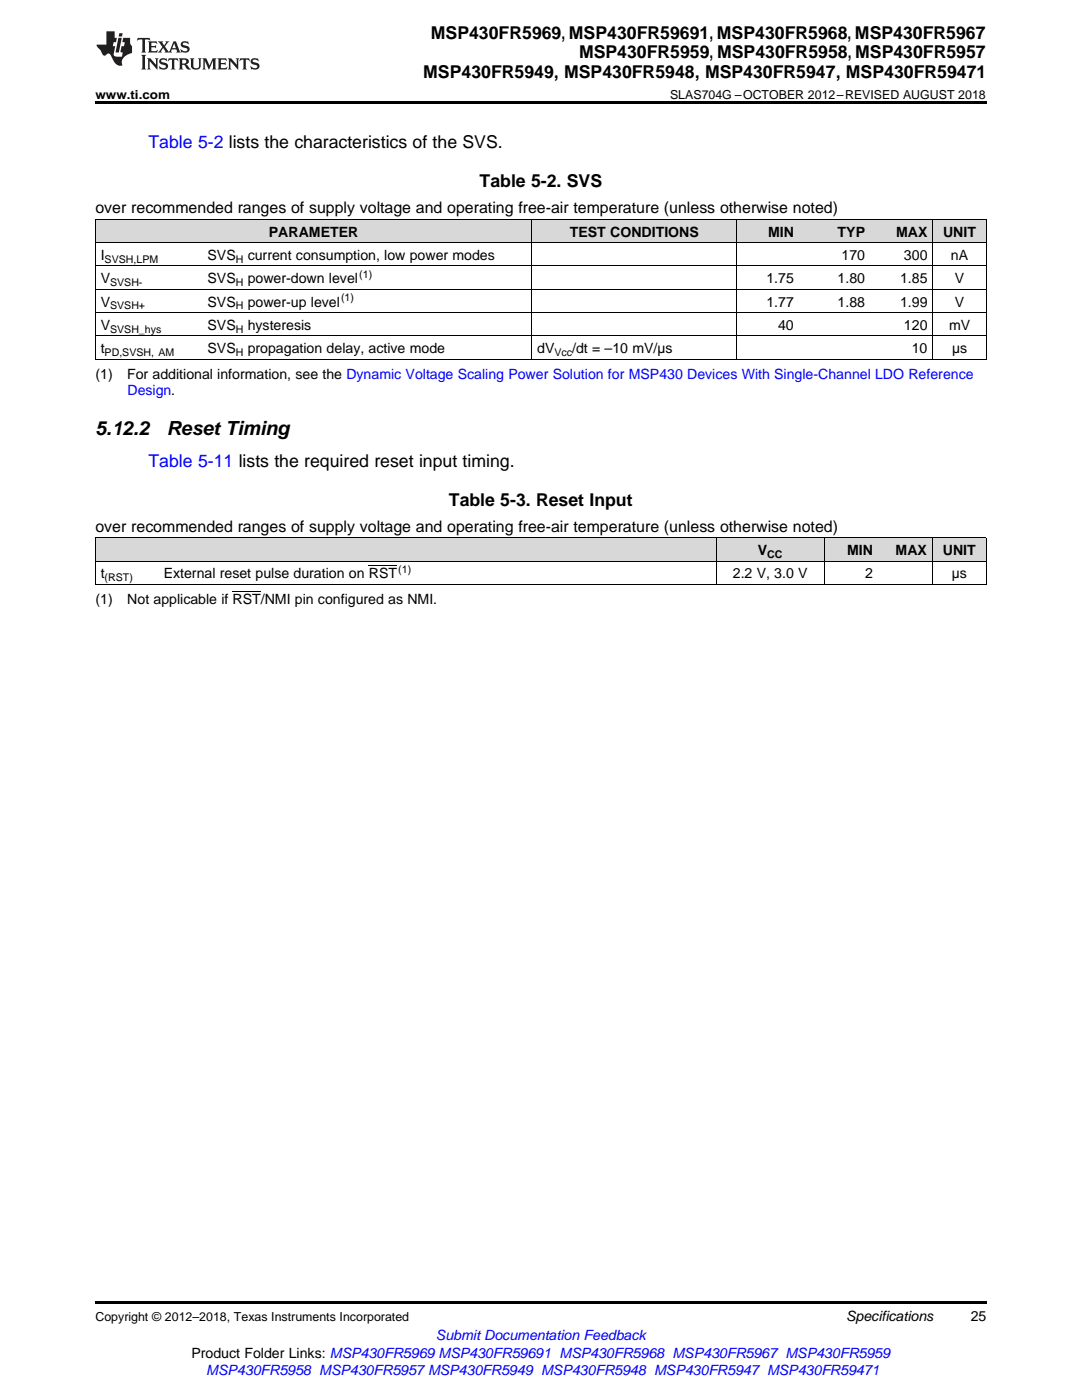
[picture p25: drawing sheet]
<svg xmlns="http://www.w3.org/2000/svg" width="216mm" height="279mm" viewBox="0 0 216 279" stroke-linecap="round" stroke-linejoin="round" font-family="sans-serif">
<defs><g id="words">
<g font-size="3.9">
<text x="19" y="86.9">5.12.2</text>
<text x="33.3" y="86.9">Reset Timing</text>
</g>
<g font-size="3.5">
<text x="86" y="7.8">MSP430FR5969, MSP430FR59691, MSP430FR5968, MSP430FR5967</text>
<text x="115.5" y="11.6">MSP430FR5959, MSP430FR5958, MSP430FR5957</text>
<text x="84.5" y="15.5">MSP430FR5949, MSP430FR5948, MSP430FR5947, MSP430FR59471</text>
<text x="95.7" y="37.4">Table 5-2. SVS</text>
<text x="89.6" y="101">Table 5-3. Reset Input</text>
</g>
<g font-size="3.5" fill="#00f">
<text x="29.6" y="29.6">Table 5-2 lists the characteristics of the SVS.</text>
<text x="29.6" y="93.2">Table 5-11 lists the required reset input timing.</text>
</g>
<g font-size="3.2">
<text x="19" y="42.5">over recommended ranges of supply voltage and operating free-air temperature (unless otherwise noted)</text>
<text x="19" y="106.1">over recommended ranges of supply voltage and operating free-air temperature (unless otherwise noted)</text>
</g>
<g font-size="2.8">
<text x="53.7" y="47.2">PARAMETER</text>
<text x="113.7" y="47.2">TEST CONDITIONS</text>
<text x="153.2" y="47.2">MIN</text>
<text x="167.1" y="47.2">TYP</text>
<text x="178.8" y="47.2">MAX</text>
<text x="188.2" y="47.2">UNIT</text>
<text x="20.1" y="51.9">I</text>
<text x="41.4" y="51.9">SVS</text>
<text x="49.4" y="51.9">current consumption, low power modes</text>
<text x="167.9" y="51.9">170</text>
<text x="180.4" y="51.9">300</text>
<text x="189.8" y="51.9">nA</text>
<text x="20.1" y="56.5">V</text>
<text x="41.4" y="56.5">SVS</text>
<text x="49.4" y="56.5">power-down level</text>
<text x="152.9" y="56.5">1.75</text>
<text x="167.1" y="56.5">1.80</text>
<text x="179.6" y="56.5">1.85</text>
<text x="190.5" y="56.5">V</text>
<text x="20.1" y="61.2">V</text>
<text x="20.1" y="65.8">V</text>
<text x="41.4" y="61.2">SVS</text>
<text x="41.4" y="65.8">SVS</text>
<text x="49.4" y="61.2">power-up level</text>
<text x="49.4" y="65.8">hysteresis</text>
<text x="152.9" y="61.2">1.77</text>
<text x="155.3" y="65.8">40</text>
<text x="167.1" y="61.2">1.88</text>
<text x="179.6" y="61.2">1.99</text>
<text x="180.4" y="65.8">120</text>
<text x="189.4" y="65.8">mV</text>
<text x="190.5" y="61.2">V</text>
<text x="20.1" y="70.5">t</text>
<text x="41.4" y="70.5">SVS</text>
<text x="49.4" y="70.5">propagation delay, active mode</text>
<text x="107.2" y="70.5">dV</text>
<text x="114.2" y="70.5">/dt = –10 mV/µs</text>
<text x="181.9" y="70.5">10</text>
<text x="190" y="70.5">µs</text>
<text x="19" y="75.6">(1)</text>
<text x="25.4" y="75.6">For additional information, see the Dynamic Voltage Scaling Power Solution for MSP430 Devices With Single-Channel LDO Reference</text>
<text x="151.2" y="110.8">V</text>
<text x="169" y="110.8">MIN</text>
<text x="178.7" y="110.8">MAX</text>
<text x="188.1" y="110.8">UNIT</text>
<text x="20.1" y="115.4">t</text>
<text x="32.7" y="115.4">External reset pulse duration on RST</text>
<text x="146.2" y="115.4">2.2 V, 3.0 V</text>
<text x="172.6" y="115.4">2</text>
<text x="189.9" y="115.4">µs</text>
<text x="19" y="120.6">(1)</text>
<text x="25.4" y="120.6">Not applicable if RST/NMI pin configured as NMI.</text>
<text x="168.8" y="263.6">Specifications</text>
<text x="193.7" y="263.6">25</text>
<text x="38.2" y="270.9">Product Folder Links: MSP430FR5969 MSP430FR59691 MSP430FR5968 MSP430FR5967 MSP430FR5959</text>
</g>
<g font-size="2.8" fill="#00f">
<text x="25.4" y="78.8">Design.</text>
<text x="87" y="267.4">Submit Documentation Feedback</text>
<text x="41.2" y="274.5">MSP430FR5958 MSP430FR5957 MSP430FR5949 MSP430FR5948 MSP430FR5947 MSP430FR59471</text>
</g>
<g font-size="2.5">
<text x="19" y="19.7">www.ti.com</text>
<text x="133.7" y="19.7">SLAS704G –OCTOBER 2012–REVISED AUGUST 2018</text>
<text x="19" y="263.6">Copyright © 2012–2018, Texas Instruments Incorporated</text>
</g>
<g font-size="2.1">
<text x="20.9" y="52.4">SVSH,LPM</text>
<text x="47.1" y="52.4">H</text>
<text x="22" y="57.1">SVSH-</text>
<text x="47.1" y="57.1">H</text>
<text x="71.7" y="55.4">(1)</text>
<text x="22" y="61.7">SVSH+</text>
<text x="47.1" y="61.7">H</text>
<text x="68.1" y="60">(1)</text>
<text x="20.9" y="71">PD,SVSH, AM</text>
<text x="22" y="66.4">SVSH_hys</text>
<text x="47.1" y="66.4">H</text>
<text x="47.1" y="71">H</text>
<text x="110.6" y="71">Vcc</text>
<text x="153.1" y="111.3">CC</text>
<text x="20.9" y="116">(RST)</text>
<text x="79.5" y="114.3">(1)</text>
</g>
</g></defs>
<g fill="#d8d8d8">
<path d="M19 107.4h12.6v4.6h-12.6z"/>
<path d="M31.6 107.4h111.3v4.6h-111.3z"/>
<path d="M142.9 107.4h21.6v4.6h-21.6z"/>
<path d="M164.5 107.4h10.8v4.6h-10.8z"/>
<path d="M175.3 107.4h10.8v4.6h-10.8z"/>
<path d="M186.1 107.4h10.7v4.6h-10.7z"/>
<path d="M19 43.8h21.4v4.7h-21.4z"/>
<path d="M40.4 43.8h65.8v4.7h-65.8z"/>
<path d="M106.2 43.8h40.8v4.7h-40.8z"/>
<path d="M147 43.8h12.5v4.7h-12.5z"/>
<path d="M159.5 43.8h14.2v4.7h-14.2z"/>
<path d="M173.7 43.8h12.5v4.7h-12.5z"/>
<path d="M186.2 43.8h10.6v4.7h-10.6z"/>
</g>
<path d="M19 20.2h177.8v.5h-177.8zM19 259.7h177.8v.5h-177.8z" fill="#000"/>
<g fill="none" stroke="#000" stroke-width=".2">
<path d="M19 57.7h177.8M19 53.1h177.8M19 48.4h177.8M19 43.8h177.8M19.1 43.8v28M106.1 43.8v28M147 43.8v28M186.1 43.8v28M196.8 43.8v28M19 71.7h177.8M19 67h177.8M19 62.4h177.8"/>
<path d="M19 116.6h177.8M19 112h177.8M19 107.3h177.8M19.1 107.4v9.3M142.9 107.4v9.3M164.4 107.4v9.3M186 107.4v9.3M196.8 107.4v9.3"/>
</g>
<g fill="#231f20">
<path d="M27.5 7.6l-.1 .5 .4-.2h.6v.1v2.1l-.2 .4h1l-.3-.4v-2.1l.1-.1h.5l.5 .2-.2-.5zM29.5 8.3l.2 .3v1.5l-.2 .4h1.8l.2-.6a1.04 1.04 0 0 1-1.3 .2v-.7h.6l.3 .2v-.6l-.3 .2h-.6v-.6l.8-.1 .4 .3-.2-.5zM31.5 8.3l.9 1.1-.9 1.1h.8l-.2-.2 .5-.7 .4 .7-.2 .2h1.5l-.1-.2 .1-.4h.9l.1 .4-.2 .2h1l-.3-.3-.7-1.9h-.5l-.9 2-.8-1 .9-1h-.8l.1 .3-.3 .5-.4-.6 .2-.2zM34.7 8.6l.4 1h-.7zM36.3 8.4a.63 .63 0 0 0-.2 .7 .63 .63 0 0 0 .6 .4l.6 .2 .1 .2a.75 .75 0 0 1-.7 .4 .75 .75 0 0 1-.6-.5l.1 .7 .1-.1a1.11 1.11 0 0 0 1.5-.6 1.13 1.13 0 0 0-1.2-.8l-.1-.4a1.04 1.04 0 0 1 1.2 .2l-.2-.5-.1 .1-.5-.2zM28.2 10.9l.2 .4v2.2l-.2 .4h1l-.3-.4v-2.2l.3-.4zM29.3 11.6l.3 .4v1.5l-.3 .4h.8l-.2-.4v-1.3l1.5 1.7v-1.9l.2-.4h-.7l.2 .4v.9l-1.1-1.3zM32 11.8a.62 .62 0 0 0-.2 .7 .62 .62 0 0 0 .6 .4l.6 .1 .1 .3a.76 .76 0 0 1-.7 .3 .76 .76 0 0 1-.6-.4l.1 .7 .1-.1a1.11 1.11 0 0 0 1.5-.6 1.13 1.13 0 0 0-1.2-.8l-.1-.4a1.04 1.04 0 0 1 1.2 .2l-.2-.6-.1 .1-.5-.1zM33.7 11.6l-.2 .6a.61 .61 0 0 1 .8-.3v1.6l-.2 .4h.9l-.2-.4v-1.6a.63 .63 0 0 1 .8 .3l-.2-.6zM35.6 11.6l.3 .4v1.5l-.3 .4h1l-.2-.2v-.8l.5 .2a.76 .76 0 0 0 1.2 .7l-1-1a.58 .58 0 0 0 .6-.5 .58 .58 0 0 0-.5-.6zM36.4 11.9h.1a.45 .45 0 0 1 .5 .1 .45 .45 0 0 1 .1 .5l-.7 .2zM37.9 11.6l.2 .2a2.17 2.17 0 0 0 .3 1.9 .99 .99 0 0 0 1.6-.6v-1.1l.2-.4h-.7l.2 .2a1.92 1.92 0 0 1-.2 1.8 .6 .6 0 0 1-.9-.5v-1.1l.2-.4zM40.4 11.6l.2 .4v1.5l-.2 .4h.7l-.2-.4v-1.4l.8 1.8 .8-1.8v1.4l-.2 .4h.9l-.2-.4v-1.5l.2-.4h-.8l-.6 1.5-.6-1.5zM43.4 11.6l.2 .4v1.5l-.2 .4h1.8l.2-.6a1.04 1.04 0 0 1-1.3 .1v-.6h.5l.4 .2v-.6l-.4 .2h-.5v-.7h.8l.3 .3-.1-.6zM45.5 11.6l.2 .4v1.5l-.2 .4h.7l-.2-.4v-1.3l1.5 1.7v-1.9l.2-.4h-.7l.2 .4v.9l-1.1-1.3zM47.9 11.6l-.1 .6a.61 .61 0 0 1 .8-.3v1.6l-.3 .4h1l-.3-.4 .1-1.6a.63 .63 0 0 1 .7 .3l-.1-.6zM50.2 11.8a.62 .62 0 0 0-.2 .7 .62 .62 0 0 0 .6 .4l.6 .1 .2 .3a.76 .76 0 0 1-.8 .3 .76 .76 0 0 1-.6-.4l.1 .7 .2-.1a1.11 1.11 0 0 0 1.5-.6 1.13 1.13 0 0 0-1.3-.8l-.1-.4a1.04 1.04 0 0 1 1.2 .2l-.1-.6-.2 .1-.5-.1z"/>
<path d="M21.2 6.3v2.6h-1.9l.1 .4 .7 .9a.91 .91 0 0 0 1 .8 .56 .56 0 0 1 .5-.3 .56 .56 0 0 1 .5 .3l.4 .8a1.53 1.53 0 0 0 1.9 1.2 1.54 1.54 0 0 1 1-2.1l.9-.3v-1.4a1.52 1.52 0 0 1-.3-1.6h-1.4l-.2 .8h.5l-.2 .8h-.4l-.2 1v.2l.4 .1-.2 .8a1.93 1.93 0 0 1-1.6-.3l.3-1.8h-.5l.2-.8h.4l.2-.8h-.4v-1.3zM23.6 7.6l-.6 2.9h.7l.6-2.9zM23.8 6.6l-.1 .7h.6l.2-.7z"/>
</g>
<path d="M46.4 118.1h5.6M73.6 112.9h5.6" fill="none" stroke="#000" stroke-width=".2"/>
<use href="#words"/>
</svg>
